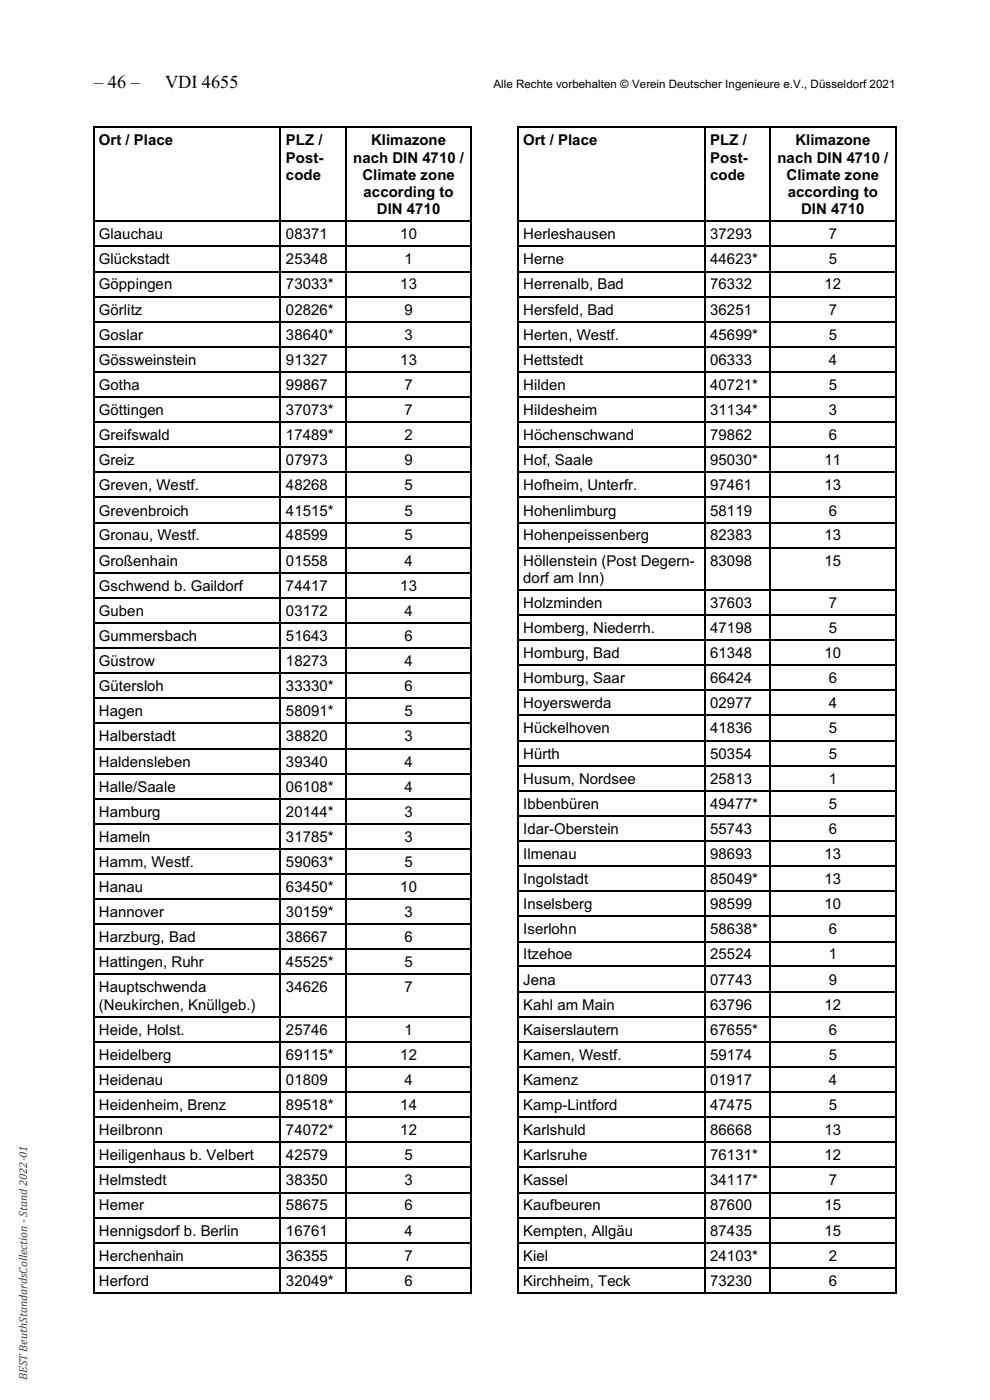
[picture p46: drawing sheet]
<svg xmlns="http://www.w3.org/2000/svg" width="210mm" height="297mm" viewBox="0 0 210 297" stroke-linecap="round" stroke-linejoin="round" font-family="sans-serif">
<defs><g id="words">
<g font-size="3.9">
<text x="20" y="18.6">– 46 –</text>
<text x="35" y="18.6">VDI 4655</text>
</g>
<g font-size="3.2">
<text x="21" y="30.9">Ort / Place</text>
<text x="60.7" y="30.9">PLZ /</text>
<text x="60.7" y="34.5">Post-</text>
<text x="74.9" y="34.5">nach DIN 4710 /</text>
<text x="78.7" y="30.9">Klimazone</text>
<text x="111" y="30.9">Ort / Place</text>
<text x="150.7" y="30.9">PLZ /</text>
<text x="150.7" y="34.5">Post-</text>
<text x="164.9" y="34.5">nach DIN 4710 /</text>
<text x="168.7" y="30.9">Klimazone</text>
<text x="60.7" y="38.1">code</text>
<text x="76.9" y="38.1">Climate zone</text>
<text x="77.1" y="41.8">according to</text>
<text x="150.7" y="38.1">code</text>
<text x="166.9" y="38.1">Climate zone</text>
<text x="167.1" y="41.8">according to</text>
<text x="80" y="45.4">DIN 4710</text>
<text x="170" y="45.4">DIN 4710</text>
<text x="21" y="50.8">Glauchau</text>
<text x="60.7" y="50.8">08371</text>
<text x="84.9" y="50.8">10</text>
<text x="111" y="50.8">Herleshausen</text>
<text x="150.7" y="50.8">37293</text>
<text x="175.8" y="50.8">7</text>
<text x="21" y="56.1">Glückstadt</text>
<text x="60.7" y="56.1">25348</text>
<text x="85.8" y="56.1">1</text>
<text x="111" y="56.1">Herne</text>
<text x="150.7" y="56.1">44623*</text>
<text x="175.8" y="56.1">5</text>
<text x="21" y="61.4">Göppingen</text>
<text x="60.7" y="61.4">73033*</text>
<text x="84.9" y="61.4">13</text>
<text x="111" y="61.4">Herrenalb, Bad</text>
<text x="150.7" y="61.4">76332</text>
<text x="174.9" y="61.4">12</text>
<text x="21" y="66.8">Görlitz</text>
<text x="60.7" y="66.8">02826*</text>
<text x="85.8" y="66.8">9</text>
<text x="111" y="66.8">Hersfeld, Bad</text>
<text x="150.7" y="66.8">36251</text>
<text x="175.8" y="66.8">7</text>
<text x="21" y="72.1">Goslar</text>
<text x="21" y="77.4">Gössweinstein</text>
<text x="60.7" y="72.1">38640*</text>
<text x="60.7" y="77.4">91327</text>
<text x="84.9" y="77.4">13</text>
<text x="85.8" y="72.1">3</text>
<text x="111" y="72.1">Herten, Westf.</text>
<text x="111" y="77.4">Hettstedt</text>
<text x="150.7" y="77.4">06333</text>
<text x="150.7" y="72.1">45699*</text>
<text x="175.8" y="77.4">4</text>
<text x="175.8" y="72.1">5</text>
<text x="21" y="82.7">Gotha</text>
<text x="60.7" y="82.7">99867</text>
<text x="85.8" y="82.7">7</text>
<text x="111" y="82.7">Hilden</text>
<text x="150.7" y="82.7">40721*</text>
<text x="175.8" y="82.7">5</text>
<text x="21" y="88.1">Göttingen</text>
<text x="60.7" y="88.1">37073*</text>
<text x="85.8" y="88.1">7</text>
<text x="111" y="88.1">Hildesheim</text>
<text x="150.7" y="88.1">31134*</text>
<text x="175.8" y="88.1">3</text>
<text x="21" y="93.4">Greifswald</text>
<text x="60.7" y="93.4">17489*</text>
<text x="85.8" y="93.4">2</text>
<text x="111" y="93.4">Höchenschwand</text>
<text x="150.7" y="93.4">79862</text>
<text x="175.8" y="93.4">6</text>
<text x="21" y="98.7">Greiz</text>
<text x="60.7" y="98.7">07973</text>
<text x="85.8" y="98.7">9</text>
<text x="111" y="98.7">Hof, Saale</text>
<text x="150.7" y="98.7">95030*</text>
<text x="174.9" y="98.7">11</text>
<text x="21" y="104.1">Greven, Westf.</text>
<text x="60.7" y="104.1">48268</text>
<text x="85.8" y="104.1">5</text>
<text x="111" y="104.1">Hofheim, Unterfr.</text>
<text x="150.7" y="104.1">97461</text>
<text x="174.9" y="104.1">13</text>
<text x="21" y="109.4">Grevenbroich</text>
<text x="60.7" y="109.4">41515*</text>
<text x="85.8" y="109.4">5</text>
<text x="111" y="109.4">Hohenlimburg</text>
<text x="150.7" y="109.4">58119</text>
<text x="175.8" y="109.4">6</text>
<text x="21" y="114.7">Gronau, Westf.</text>
<text x="60.7" y="114.7">48599</text>
<text x="85.8" y="114.7">5</text>
<text x="111" y="114.7">Hohenpeissenberg</text>
<text x="150.7" y="114.7">82383</text>
<text x="174.9" y="114.7">13</text>
<text x="21" y="120">Großenhain</text>
<text x="21" y="125.3">Gschwend b. Gaildorf</text>
<text x="60.7" y="120">01558</text>
<text x="60.7" y="125.3">74417</text>
<text x="84.9" y="125.3">13</text>
<text x="85.8" y="120">4</text>
<text x="111" y="120">Höllenstein (Post Degern-</text>
<text x="111" y="123.7">dorf am Inn)</text>
<text x="150.7" y="120">83098</text>
<text x="174.9" y="120">15</text>
<text x="21" y="130.7">Guben</text>
<text x="60.7" y="130.7">03172</text>
<text x="85.8" y="130.7">4</text>
<text x="111" y="129">Holzminden</text>
<text x="150.7" y="129">37603</text>
<text x="175.8" y="129">7</text>
<text x="21" y="136">Gummersbach</text>
<text x="60.7" y="136">51643</text>
<text x="85.8" y="136">6</text>
<text x="111" y="134.3">Homberg, Niederrh.</text>
<text x="150.7" y="134.3">47198</text>
<text x="175.8" y="134.3">5</text>
<text x="21" y="141.4">Güstrow</text>
<text x="60.7" y="141.4">18273</text>
<text x="85.8" y="141.4">4</text>
<text x="111" y="139.7">Homburg, Bad</text>
<text x="150.7" y="139.7">61348</text>
<text x="174.9" y="139.7">10</text>
<text x="21" y="146.6">Gütersloh</text>
<text x="60.7" y="146.6">33330*</text>
<text x="85.8" y="146.6">6</text>
<text x="111" y="145">Homburg, Saar</text>
<text x="150.7" y="145">66424</text>
<text x="175.8" y="145">6</text>
<text x="21" y="152">Hagen</text>
<text x="60.7" y="152">58091*</text>
<text x="85.8" y="152">5</text>
<text x="111" y="150.3">Hoyerswerda</text>
<text x="111" y="155.6">Hückelhoven</text>
<text x="150.7" y="150.3">02977</text>
<text x="150.7" y="155.6">41836</text>
<text x="175.8" y="150.3">4</text>
<text x="175.8" y="155.6">5</text>
<text x="21" y="157.3">Halberstadt</text>
<text x="60.7" y="157.3">38820</text>
<text x="85.8" y="157.3">3</text>
<text x="111" y="161">Hürth</text>
<text x="150.7" y="161">50354</text>
<text x="175.8" y="161">5</text>
<text x="21" y="162.6">Haldensleben</text>
<text x="21" y="168">Halle/Saale</text>
<text x="60.7" y="162.6">39340</text>
<text x="60.7" y="168">06108*</text>
<text x="85.8" y="162.6">4</text>
<text x="85.8" y="168">4</text>
<text x="111" y="166.3">Husum, Nordsee</text>
<text x="150.7" y="166.3">25813</text>
<text x="175.8" y="166.3">1</text>
<text x="21" y="173.3">Hamburg</text>
<text x="60.7" y="173.3">20144*</text>
<text x="85.8" y="173.3">3</text>
<text x="111" y="171.6">Ibbenbüren</text>
<text x="150.7" y="171.6">49477*</text>
<text x="175.8" y="171.6">5</text>
<text x="21" y="178.6">Hameln</text>
<text x="60.7" y="178.6">31785*</text>
<text x="85.8" y="178.6">3</text>
<text x="111" y="177">Idar-Oberstein</text>
<text x="150.7" y="177">55743</text>
<text x="175.8" y="177">6</text>
<text x="21" y="183.9">Hamm, Westf.</text>
<text x="60.7" y="183.9">59063*</text>
<text x="85.8" y="183.9">5</text>
<text x="111" y="182.3">Ilmenau</text>
<text x="150.7" y="182.3">98693</text>
<text x="174.9" y="182.3">13</text>
<text x="21" y="189.3">Hanau</text>
<text x="60.7" y="189.3">63450*</text>
<text x="84.9" y="189.3">10</text>
<text x="111" y="187.6">Ingolstadt</text>
<text x="150.7" y="187.6">85049*</text>
<text x="174.9" y="187.6">13</text>
<text x="21" y="194.6">Hannover</text>
<text x="60.7" y="194.6">30159*</text>
<text x="85.8" y="194.6">3</text>
<text x="111" y="192.9">Inselsberg</text>
<text x="150.7" y="192.9">98599</text>
<text x="174.9" y="192.9">10</text>
<text x="21" y="199.9">Harzburg, Bad</text>
<text x="60.7" y="199.9">38667</text>
<text x="85.8" y="199.9">6</text>
<text x="111" y="198.2">Iserlohn</text>
<text x="111" y="203.6">Itzehoe</text>
<text x="150.7" y="198.2">58638*</text>
<text x="150.7" y="203.6">25524</text>
<text x="175.8" y="198.2">6</text>
<text x="175.8" y="203.6">1</text>
<text x="21" y="205.2">Hattingen, Ruhr</text>
<text x="60.7" y="205.2">45525*</text>
<text x="85.8" y="205.2">5</text>
<text x="111" y="208.9">Jena</text>
<text x="150.7" y="208.9">07743</text>
<text x="175.8" y="208.9">9</text>
<text x="21" y="210.6">Hauptschwenda</text>
<text x="21" y="214.2">(Neukirchen, Knüllgeb.)</text>
<text x="60.7" y="210.6">34626</text>
<text x="85.8" y="210.6">7</text>
<text x="111" y="214.2">Kahl am Main</text>
<text x="150.7" y="214.2">63796</text>
<text x="174.9" y="214.2">12</text>
<text x="21" y="219.5">Heide, Holst.</text>
<text x="60.7" y="219.5">25746</text>
<text x="85.8" y="219.5">1</text>
<text x="111" y="219.5">Kaiserslautern</text>
<text x="150.7" y="219.5">67655*</text>
<text x="175.8" y="219.5">6</text>
<text x="21" y="224.9">Heidelberg</text>
<text x="60.7" y="224.9">69115*</text>
<text x="84.9" y="224.9">12</text>
<text x="111" y="224.9">Kamen, Westf.</text>
<text x="150.7" y="224.9">59174</text>
<text x="175.8" y="224.9">5</text>
<text x="21" y="230.2">Heidenau</text>
<text x="60.7" y="230.2">01809</text>
<text x="85.8" y="230.2">4</text>
<text x="111" y="230.2">Kamenz</text>
<text x="150.7" y="230.2">01917</text>
<text x="175.8" y="230.2">4</text>
<text x="21" y="235.5">Heidenheim, Brenz</text>
<text x="60.7" y="235.5">89518*</text>
<text x="84.9" y="235.5">14</text>
<text x="111" y="235.5">Kamp-Lintford</text>
<text x="150.7" y="235.5">47475</text>
<text x="175.8" y="235.5">5</text>
<text x="21" y="240.9">Heilbronn</text>
<text x="60.7" y="240.9">74072*</text>
<text x="84.9" y="240.9">12</text>
<text x="111" y="240.9">Karlshuld</text>
<text x="150.7" y="240.9">86668</text>
<text x="174.9" y="240.9">13</text>
<text x="21" y="246.2">Heiligenhaus b. Velbert</text>
<text x="21" y="251.5">Helmstedt</text>
<text x="60.7" y="246.2">42579</text>
<text x="60.7" y="251.5">38350</text>
<text x="85.8" y="246.2">5</text>
<text x="85.8" y="251.5">3</text>
<text x="111" y="246.2">Karlsruhe</text>
<text x="111" y="251.5">Kassel</text>
<text x="150.7" y="246.2">76131*</text>
<text x="150.7" y="251.5">34117*</text>
<text x="174.9" y="246.2">12</text>
<text x="175.8" y="251.5">7</text>
<text x="21" y="256.8">Hemer</text>
<text x="60.7" y="256.8">58675</text>
<text x="85.8" y="256.8">6</text>
<text x="111" y="256.8">Kaufbeuren</text>
<text x="150.7" y="256.8">87600</text>
<text x="174.9" y="256.8">15</text>
<text x="21" y="262.2">Hennigsdorf b. Berlin</text>
<text x="60.7" y="262.2">16761</text>
<text x="85.8" y="262.2">4</text>
<text x="111" y="262.2">Kempten, Allgäu</text>
<text x="150.7" y="262.2">87435</text>
<text x="174.9" y="262.2">15</text>
<text x="21" y="267.5">Herchenhain</text>
<text x="60.7" y="267.5">36355</text>
<text x="85.8" y="267.5">7</text>
<text x="111" y="267.5">Kiel</text>
<text x="150.7" y="267.5">24103*</text>
<text x="175.8" y="267.5">2</text>
<text x="21" y="272.8">Herford</text>
<text x="60.7" y="272.8">32049*</text>
<text x="85.8" y="272.8">6</text>
<text x="111" y="272.8">Kirchheim, Teck</text>
<text x="150.7" y="272.8">73230</text>
<text x="175.8" y="272.8">6</text>
</g>
<text font-size="2.5" x="104.7" y="18.6">Alle Rechte vorbehalten © Verein Deutscher Ingenieure e.V., Düsseldorf 2021</text>
<text font-size="2.5" fill="#424242" x="5.8" y="292.8" transform="rotate(-90 5.8 292.8)">BEST BeuthStandardsCollection - Stand 2022-01</text>
</g></defs>
<g fill="#000">
<path d="M19.7 26.9h.3v.2h-.3zM59.4 26.9h.2v.2h-.2zM73.2 26.9h.2v.2h-.2zM99.9 26.9h.2v.2h-.2zM109.8 26.9h.2v.2h-.2zM149.4 26.9h.2v.2h-.2zM163.2 26.9h.3v.2h-.3zM189.9 26.9h.3v.2h-.3zM19.7 46.8h.3v.3h-.3zM19.7 52.2h.3v.2h-.3zM19.7 57.5h.3v.2h-.3zM59.4 46.8h.2v.3h-.2z"/>
<path d="M59.4 52.2h.2v.2h-.2zM59.4 57.5h.2v.2h-.2zM73.2 46.8h.2v.3h-.2zM73.2 52.2h.2v.2h-.2zM73.2 57.5h.2v.2h-.2zM99.9 46.8h.2v.3h-.2zM99.9 52.2h.2v.2h-.2zM99.9 57.5h.2v.2h-.2zM109.8 46.8h.2v.3h-.2zM109.8 52.2h.2v.2h-.2zM109.8 57.5h.2v.2h-.2zM149.4 46.8h.2v.3h-.2z"/>
<path d="M149.4 52.2h.2v.2h-.2zM149.4 57.5h.2v.2h-.2zM163.2 46.8h.3v.3h-.3zM163.2 52.2h.3v.2h-.3zM163.2 57.5h.3v.2h-.3zM189.9 46.8h.3v.3h-.3zM189.9 52.2h.3v.2h-.3zM189.9 57.5h.3v.2h-.3zM19.7 62.8h.3v.3h-.3zM19.7 68.2h.3v.2h-.3zM19.7 73.4h.3v.3h-.3zM19.7 78.8h.3v.2h-.3z"/>
<path d="M59.4 62.8h.2v.3h-.2zM59.4 68.2h.2v.2h-.2zM59.4 73.4h.2v.3h-.2zM59.4 78.8h.2v.2h-.2zM73.2 62.8h.2v.3h-.2zM73.2 68.2h.2v.2h-.2zM73.2 73.4h.2v.3h-.2zM73.2 78.8h.2v.2h-.2zM99.9 62.8h.2v.3h-.2zM99.9 68.2h.2v.2h-.2zM99.9 73.4h.2v.3h-.2zM99.9 78.8h.2v.2h-.2z"/>
<path d="M109.8 62.8h.2v.3h-.2zM109.8 68.2h.2v.2h-.2zM109.8 73.4h.2v.3h-.2zM109.8 78.8h.2v.2h-.2zM149.4 62.8h.2v.3h-.2zM149.4 68.2h.2v.2h-.2zM149.4 73.4h.2v.3h-.2zM149.4 78.8h.2v.2h-.2zM163.2 62.8h.3v.3h-.3zM163.2 68.2h.3v.2h-.3zM163.2 73.4h.3v.3h-.3zM163.2 78.8h.3v.2h-.3z"/>
<path d="M189.9 62.8h.3v.3h-.3zM189.9 68.2h.3v.2h-.3zM189.9 73.4h.3v.3h-.3zM189.9 78.8h.3v.2h-.3zM19.7 84.1h.3v.3h-.3zM19.7 89.5h.3v.2h-.3zM19.7 94.8h.3v.2h-.3zM59.4 84.1h.2v.3h-.2zM59.4 89.5h.2v.2h-.2zM59.4 94.8h.2v.2h-.2zM73.2 84.1h.2v.3h-.2zM73.2 89.5h.2v.2h-.2z"/>
<path d="M73.2 94.8h.2v.2h-.2zM99.9 84.1h.2v.3h-.2zM99.9 89.5h.2v.2h-.2zM99.9 94.8h.2v.2h-.2zM109.8 84.1h.2v.3h-.2zM109.8 89.5h.2v.2h-.2zM109.8 94.8h.2v.2h-.2zM149.4 84.1h.2v.3h-.2zM149.4 89.5h.2v.2h-.2zM149.4 94.8h.2v.2h-.2zM163.2 84.1h.3v.3h-.3zM163.2 89.5h.3v.2h-.3z"/>
<path d="M163.2 94.8h.3v.2h-.3zM189.9 84.1h.3v.3h-.3zM189.9 89.5h.3v.2h-.3zM189.9 94.8h.3v.2h-.3zM19.7 100.1h.3v.2h-.3zM19.7 105.4h.3v.3h-.3zM19.7 110.7h.3v.3h-.3zM19.7 116.1h.3v.2h-.3zM59.4 100.1h.2v.2h-.2zM59.4 105.4h.2v.3h-.2zM59.4 110.7h.2v.3h-.2zM59.4 116.1h.2v.2h-.2z"/>
<path d="M73.2 100.1h.2v.2h-.2zM73.2 105.4h.2v.3h-.2zM73.2 110.7h.2v.3h-.2zM73.2 116.1h.2v.2h-.2zM99.9 100.1h.2v.2h-.2zM99.9 105.4h.2v.3h-.2zM99.9 110.7h.2v.3h-.2zM99.9 116.1h.2v.2h-.2zM109.8 100.1h.2v.2h-.2zM109.8 105.4h.2v.3h-.2zM109.8 110.7h.2v.3h-.2zM109.8 116.1h.2v.2h-.2z"/>
<path d="M149.4 100.1h.2v.2h-.2zM149.4 105.4h.2v.3h-.2zM149.4 110.7h.2v.3h-.2zM149.4 116.1h.2v.2h-.2zM163.2 100.1h.3v.2h-.3zM163.2 105.4h.3v.3h-.3zM163.2 110.7h.3v.3h-.3zM163.2 116.1h.3v.2h-.3zM189.9 100.1h.3v.2h-.3zM189.9 105.4h.3v.3h-.3zM189.9 110.7h.3v.3h-.3zM189.9 116.1h.3v.2h-.3z"/>
<path d="M19.7 121.4h.3v.3h-.3zM19.7 126.7h.3v.3h-.3zM19.7 132h.3v.3h-.3zM19.7 137.4h.3v.2h-.3zM59.4 121.4h.2v.3h-.2zM59.4 126.7h.2v.3h-.2zM59.4 132h.2v.3h-.2zM59.4 137.4h.2v.2h-.2zM73.2 121.4h.2v.3h-.2zM73.2 126.7h.2v.3h-.2zM73.2 132h.2v.3h-.2zM73.2 137.4h.2v.2h-.2z"/>
<path d="M99.9 121.4h.2v.3h-.2zM99.9 126.7h.2v.3h-.2zM99.9 132h.2v.3h-.2zM99.9 137.4h.2v.2h-.2zM109.8 125.1h.2v.2h-.2zM109.8 130.4h.2v.2h-.2zM109.8 135.7h.2v.3h-.2zM149.4 125.1h.2v.2h-.2zM149.4 130.4h.2v.2h-.2zM149.4 135.7h.2v.3h-.2zM163.2 125.1h.3v.2h-.3zM163.2 130.4h.3v.2h-.3z"/>
<path d="M163.2 135.7h.3v.3h-.3zM189.9 125.1h.3v.2h-.3zM189.9 130.4h.3v.2h-.3zM189.9 135.7h.3v.3h-.3zM19.7 142.7h.3v.3h-.3zM19.7 148h.3v.3h-.3zM19.7 153.4h.3v.2h-.3zM19.7 158.7h.3v.3h-.3zM59.4 142.7h.2v.3h-.2zM59.4 148h.2v.3h-.2zM59.4 153.4h.2v.2h-.2zM59.4 158.7h.2v.3h-.2z"/>
<path d="M73.2 142.7h.2v.3h-.2zM73.2 148h.2v.3h-.2zM73.2 153.4h.2v.2h-.2zM73.2 158.7h.2v.3h-.2zM99.9 142.7h.2v.3h-.2zM99.9 148h.2v.3h-.2zM99.9 153.4h.2v.2h-.2zM99.9 158.7h.2v.3h-.2zM109.8 141h.2v.3h-.2zM109.8 146.3h.2v.3h-.2zM109.8 151.7h.2v.2h-.2zM109.8 157h.2v.3h-.2z"/>
<path d="M149.4 141h.2v.3h-.2zM149.4 146.3h.2v.3h-.2zM149.4 151.7h.2v.2h-.2zM149.4 157h.2v.3h-.2zM163.2 141h.3v.3h-.3zM163.2 146.3h.3v.3h-.3zM163.2 151.7h.3v.2h-.3zM163.2 157h.3v.3h-.3zM189.9 141h.3v.3h-.3zM189.9 146.3h.3v.3h-.3zM189.9 151.7h.3v.2h-.3zM189.9 157h.3v.3h-.3z"/>
<path d="M19.7 164h.3v.3h-.3zM19.7 169.3h.3v.3h-.3zM19.7 174.7h.3v.2h-.3zM59.4 164h.2v.3h-.2zM59.4 169.3h.2v.3h-.2zM59.4 174.7h.2v.2h-.2zM73.2 164h.2v.3h-.2zM73.2 169.3h.2v.3h-.2zM73.2 174.7h.2v.2h-.2zM99.9 164h.2v.3h-.2zM99.9 169.3h.2v.3h-.2zM99.9 174.7h.2v.2h-.2z"/>
<path d="M109.8 162.3h.2v.3h-.2zM109.8 167.7h.2v.2h-.2zM109.8 173h.2v.2h-.2zM109.8 178.3h.2v.3h-.2zM149.4 162.3h.2v.3h-.2zM149.4 167.7h.2v.2h-.2zM149.4 173h.2v.2h-.2zM149.4 178.3h.2v.3h-.2zM163.2 162.3h.3v.3h-.3zM163.2 167.7h.3v.2h-.3zM163.2 173h.3v.2h-.3zM163.2 178.3h.3v.3h-.3z"/>
<path d="M189.9 162.3h.3v.3h-.3zM189.9 167.7h.3v.2h-.3zM189.9 173h.3v.2h-.3zM189.9 178.3h.3v.3h-.3zM19.7 180h.3v.3h-.3zM19.7 185.3h.3v.3h-.3zM19.7 190.7h.3v.2h-.3zM19.7 196h.3v.2h-.3zM59.4 180h.2v.3h-.2zM59.4 185.3h.2v.3h-.2zM59.4 190.7h.2v.2h-.2zM59.4 196h.2v.2h-.2z"/>
<path d="M73.2 180h.2v.3h-.2zM73.2 185.3h.2v.3h-.2zM73.2 190.7h.2v.2h-.2zM73.2 196h.2v.2h-.2zM99.9 180h.2v.3h-.2zM99.9 185.3h.2v.3h-.2zM99.9 190.7h.2v.2h-.2zM99.9 196h.2v.2h-.2zM109.8 183.6h.2v.3h-.2zM109.8 189h.2v.2h-.2zM109.8 194.3h.2v.3h-.2zM109.8 199.6h.2v.3h-.2z"/>
<path d="M149.4 183.6h.2v.3h-.2zM149.4 189h.2v.2h-.2zM149.4 194.3h.2v.3h-.2zM149.4 199.6h.2v.3h-.2zM163.2 183.6h.3v.3h-.3zM163.2 189h.3v.2h-.3zM163.2 194.3h.3v.3h-.3zM163.2 199.6h.3v.3h-.3zM189.9 183.6h.3v.3h-.3zM189.9 189h.3v.2h-.3zM189.9 194.3h.3v.3h-.3zM189.9 199.6h.3v.3h-.3z"/>
<path d="M19.7 201.3h.3v.2h-.3zM19.7 206.6h.3v.3h-.3zM19.7 215.6h.3v.3h-.3zM59.4 201.3h.2v.2h-.2zM59.4 206.6h.2v.3h-.2zM59.4 215.6h.2v.3h-.2zM73.2 201.3h.2v.2h-.2zM73.2 206.6h.2v.3h-.2zM73.2 215.6h.2v.3h-.2zM99.9 201.3h.2v.2h-.2zM99.9 206.6h.2v.3h-.2zM99.9 215.6h.2v.3h-.2z"/>
<path d="M109.8 204.9h.2v.3h-.2zM109.8 210.3h.2v.2h-.2zM109.8 215.6h.2v.3h-.2zM149.4 204.9h.2v.3h-.2zM149.4 210.3h.2v.2h-.2zM149.4 215.6h.2v.3h-.2zM163.2 204.9h.3v.3h-.3zM163.2 210.3h.3v.2h-.3zM163.2 215.6h.3v.3h-.3zM189.9 204.9h.3v.3h-.3zM189.9 210.3h.3v.2h-.3zM189.9 215.6h.3v.3h-.3z"/>
<path d="M19.7 220.9h.3v.3h-.3zM19.7 226.3h.3v.2h-.3zM19.7 231.6h.3v.3h-.3zM19.7 236.9h.3v.3h-.3zM59.4 220.9h.2v.3h-.2zM59.4 226.3h.2v.2h-.2zM59.4 231.6h.2v.3h-.2zM59.4 236.9h.2v.3h-.2zM73.2 220.9h.2v.3h-.2zM73.2 226.3h.2v.2h-.2zM73.2 231.6h.2v.3h-.2zM73.2 236.9h.2v.3h-.2z"/>
<path d="M99.9 220.9h.2v.3h-.2zM99.9 226.3h.2v.2h-.2zM99.9 231.6h.2v.3h-.2zM99.9 236.9h.2v.3h-.2zM109.8 220.9h.2v.3h-.2zM109.8 226.3h.2v.2h-.2zM109.8 231.6h.2v.3h-.2zM109.8 236.9h.2v.3h-.2zM149.4 220.9h.2v.3h-.2zM149.4 226.3h.2v.2h-.2zM149.4 231.6h.2v.3h-.2zM149.4 236.9h.2v.3h-.2z"/>
<path d="M163.2 220.9h.3v.3h-.3zM163.2 226.3h.3v.2h-.3zM163.2 231.6h.3v.3h-.3zM163.2 236.9h.3v.3h-.3zM189.9 220.9h.3v.3h-.3zM189.9 226.3h.3v.2h-.3zM189.9 231.6h.3v.3h-.3zM189.9 236.9h.3v.3h-.3zM19.7 242.2h.3v.3h-.3zM19.7 247.6h.3v.2h-.3zM19.7 252.9h.3v.3h-.3zM19.7 258.2h.3v.3h-.3z"/>
<path d="M59.4 242.2h.2v.3h-.2zM59.4 247.6h.2v.2h-.2zM59.4 252.9h.2v.3h-.2zM59.4 258.2h.2v.3h-.2zM73.2 242.2h.2v.3h-.2zM73.2 247.6h.2v.2h-.2zM73.2 252.9h.2v.3h-.2zM73.2 258.2h.2v.3h-.2zM99.9 242.2h.2v.3h-.2zM99.9 247.6h.2v.2h-.2zM99.9 252.9h.2v.3h-.2zM99.9 258.2h.2v.3h-.2z"/>
<path d="M109.8 242.2h.2v.3h-.2zM109.8 247.6h.2v.2h-.2zM109.8 252.9h.2v.3h-.2zM109.8 258.2h.2v.3h-.2zM149.4 242.2h.2v.3h-.2zM149.4 247.6h.2v.2h-.2zM149.4 252.9h.2v.3h-.2zM149.4 258.2h.2v.3h-.2zM163.2 242.2h.3v.3h-.3zM163.2 247.6h.3v.2h-.3zM163.2 252.9h.3v.3h-.3zM163.2 258.2h.3v.3h-.3z"/>
<path d="M189.9 242.2h.3v.3h-.3zM189.9 247.6h.3v.2h-.3zM189.9 252.9h.3v.3h-.3zM189.9 258.2h.3v.3h-.3zM19.7 263.5h.3v.3h-.3zM19.7 268.9h.3v.2h-.3zM19.7 274.2h.3v.2h-.3zM59.4 263.5h.2v.3h-.2zM59.4 268.9h.2v.2h-.2zM59.4 274.2h.2v.2h-.2zM73.2 263.5h.2v.3h-.2zM73.2 268.9h.2v.2h-.2z"/>
<path d="M73.2 274.2h.2v.2h-.2zM99.9 263.5h.2v.3h-.2zM99.9 268.9h.2v.2h-.2zM99.9 274.2h.2v.2h-.2zM109.8 263.5h.2v.3h-.2zM109.8 268.9h.2v.2h-.2zM109.8 274.2h.2v.2h-.2zM149.4 263.5h.2v.3h-.2zM149.4 268.9h.2v.2h-.2zM149.4 274.2h.2v.2h-.2zM163.2 263.5h.3v.3h-.3zM163.2 268.9h.3v.2h-.3z"/>
<path d="M163.2 274.2h.3v.2h-.3zM189.9 263.5h.3v.3h-.3zM189.9 268.9h.3v.2h-.3zM189.9 274.2h.3v.2h-.3z"/>
</g>
<g fill="none" stroke="#000" stroke-width=".25">
<path d="M19.9 27.1v19.7M20 27h39.4M59.5 27.1v19.7M59.6 27h13.6M73.3 27.1v19.7M73.4 27h26.5M100 27.1v19.7M109.9 27.1v19.7M110 27h39.4M149.5 27.1v19.7M149.6 27h13.6M163.4 27.1v19.7"/>
<path d="M163.5 27h26.4M190 27.1v19.7M19.9 47.1v5.1M19.9 52.4v5.1M19.9 57.7v5.1M20 46.9h39.4M20 52.3h39.4M20 57.6h39.4M59.5 47.1v5.1M59.5 52.4v5.1M59.5 57.7v5.1M59.6 46.9h13.6"/>
<path d="M59.6 52.3h13.6M59.6 57.6h13.6M73.3 47.1v5.1M73.3 52.4v5.1M73.3 57.7v5.1M73.4 46.9h26.5M73.4 52.3h26.5M73.4 57.6h26.5M100 47.1v5.1M100 52.4v5.1M100 57.7v5.1M109.9 47.1v5.1"/>
<path d="M109.9 52.4v5.1M109.9 57.7v5.1M110 46.9h39.4M110 52.3h39.4M110 57.6h39.4M149.5 47.1v5.1M149.5 52.4v5.1M149.5 57.7v5.1M149.6 46.9h13.6M149.6 52.3h13.6M149.6 57.6h13.6M163.4 47.1v5.1"/>
<path d="M163.4 52.4v5.1M163.4 57.7v5.1M163.5 46.9h26.4M163.5 52.3h26.4M163.5 57.6h26.4M190 47.1v5.1M190 52.4v5.1M190 57.7v5.1M19.9 63.1v5.1M19.9 68.4v5M19.9 73.7v5.1M19.9 79v5.1"/>
<path d="M20 62.9h39.4M20 68.3h39.4M20 73.6h39.4M20 78.9h39.4M59.5 63.1v5.1M59.5 68.4v5M59.5 73.7v5.1M59.5 79v5.1M59.6 62.9h13.6M59.6 68.3h13.6M59.6 73.6h13.6M59.6 78.9h13.6"/>
<path d="M73.3 63.1v5.1M73.3 68.4v5M73.3 73.7v5.1M73.3 79v5.1M73.4 62.9h26.5M73.4 68.3h26.5M73.4 73.6h26.5M73.4 78.9h26.5M100 63.1v5.1M100 68.4v5M100 73.7v5.1M100 79v5.1"/>
<path d="M109.9 63.1v5.1M109.9 68.4v5M109.9 73.7v5.1M109.9 79v5.1M110 62.9h39.4M110 68.3h39.4M110 73.6h39.4M110 78.9h39.4M149.5 63.1v5.1M149.5 68.4v5M149.5 73.7v5.1M149.5 79v5.1"/>
<path d="M149.6 62.9h13.6M149.6 68.3h13.6M149.6 73.6h13.6M149.6 78.9h13.6M163.4 63.1v5.1M163.4 68.4v5M163.4 73.7v5.1M163.4 79v5.1M163.5 62.9h26.4M163.5 68.3h26.4M163.5 73.6h26.4M163.5 78.9h26.4"/>
<path d="M190 63.1v5.1M190 68.4v5M190 73.7v5.1M190 79v5.1M19.9 84.4v5.1M19.9 89.7v5.1M19.9 95v5.1M20 84.2h39.4M20 89.6h39.4M20 94.9h39.4M59.5 84.4v5.1M59.5 89.7v5.1"/>
<path d="M59.5 95v5.1M59.6 84.2h13.6M59.6 89.6h13.6M59.6 94.9h13.6M73.3 84.4v5.1M73.3 89.7v5.1M73.3 95v5.1M73.4 84.2h26.5M73.4 89.6h26.5M73.4 94.9h26.5M100 84.4v5.1M100 89.7v5.1"/>
<path d="M100 95v5.1M109.9 84.4v5.1M109.9 89.7v5.1M109.9 95v5.1M110 84.2h39.4M110 89.6h39.4M110 94.9h39.4M149.5 84.4v5.1M149.5 89.7v5.1M149.5 95v5.1M149.6 84.2h13.6M149.6 89.6h13.6"/>
<path d="M149.6 94.9h13.6M163.4 84.4v5.1M163.4 89.7v5.1M163.4 95v5.1M163.5 84.2h26.4M163.5 89.6h26.4M163.5 94.9h26.4M190 84.4v5.1M190 89.7v5.1M190 95v5.1M19.9 100.3v5.1M19.9 105.7v5"/>
<path d="M19.9 111v5.1M19.9 116.3v5.1M20 100.2h39.4M20 105.5h39.4M20 110.9h39.4M20 116.2h39.4M59.5 100.3v5.1M59.5 105.7v5M59.5 111v5.1M59.5 116.3v5.1M59.6 100.2h13.6M59.6 105.5h13.6"/>
<path d="M59.6 110.9h13.6M59.6 116.2h13.6M73.3 100.3v5.1M73.3 105.7v5M73.3 111v5.1M73.3 116.3v5.1M73.4 100.2h26.5M73.4 105.5h26.5M73.4 110.9h26.5M73.4 116.2h26.5M100 100.3v5.1M100 105.7v5"/>
<path d="M100 111v5.1M100 116.3v5.1M109.9 100.3v5.1M109.9 105.7v5M109.9 111v5.1M109.9 116.3v8.8M110 100.2h39.4M110 105.5h39.4M110 110.9h39.4M110 116.2h39.4M149.5 100.3v5.1M149.5 105.7v5"/>
<path d="M149.5 111v5.1M149.5 116.3v8.8M149.6 100.2h13.6M149.6 105.5h13.6M149.6 110.9h13.6M149.6 116.2h13.6M163.4 100.3v5.1M163.4 105.7v5M163.4 111v5.1M163.4 116.3v8.8M163.5 100.2h26.4M163.5 105.5h26.4"/>
<path d="M163.5 110.9h26.4M163.5 116.2h26.4M190 100.3v5.1M190 105.7v5M190 111v5.1M190 116.3v8.8M19.9 121.7v5M19.9 127v5M19.9 132.3v5.1M19.9 137.6v5.1M20 121.5h39.4M20 126.9h39.4"/>
<path d="M20 132.2h39.4M20 137.5h39.4M59.5 121.7v5M59.5 127v5M59.5 132.3v5.1M59.5 137.6v5.1M59.6 121.5h13.6M59.6 126.9h13.6M59.6 132.2h13.6M59.6 137.5h13.6M73.3 121.7v5M73.3 127v5"/>
<path d="M73.3 132.3v5.1M73.3 137.6v5.1M73.4 121.5h26.5M73.4 126.9h26.5M73.4 132.2h26.5M73.4 137.5h26.5M100 121.7v5M100 127v5M100 132.3v5.1M100 137.6v5.1M109.9 125.3v5.1M109.9 130.6v5.1"/>
<path d="M109.9 136v5M110 125.2h39.4M110 130.5h39.4M110 135.8h39.4M149.5 125.3v5.1M149.5 130.6v5.1M149.5 136v5M149.6 125.2h13.6M149.6 130.5h13.6M149.6 135.8h13.6M163.4 125.3v5.1M163.4 130.6v5.1"/>
<path d="M163.4 136v5M163.5 125.2h26.4M163.5 130.5h26.4M163.5 135.8h26.4M190 125.3v5.1M190 130.6v5.1M190 136v5M19.9 143v5M19.9 148.3v5.1M19.9 153.6v5.1M19.9 159v5M20 142.8h39.4"/>
<path d="M20 148.2h39.4M20 153.5h39.4M20 158.8h39.4M59.5 143v5M59.5 148.3v5.1M59.5 153.6v5.1M59.5 159v5M59.6 142.8h13.6M59.6 148.2h13.6M59.6 153.5h13.6M59.6 158.8h13.6M73.3 143v5"/>
<path d="M73.3 148.3v5.1M73.3 153.6v5.1M73.3 159v5M73.4 142.8h26.5M73.4 148.2h26.5M73.4 153.5h26.5M73.4 158.8h26.5M100 143v5M100 148.3v5.1M100 153.6v5.1M100 159v5M109.9 141.3v5"/>
<path d="M109.9 146.6v5.1M109.9 151.9v5.1M109.9 157.3v5M110 141.1h39.4M110 146.5h39.4M110 151.8h39.4M110 157.1h39.4M149.5 141.3v5M149.5 146.6v5.1M149.5 151.9v5.1M149.5 157.3v5M149.6 141.1h13.6"/>
<path d="M149.6 146.5h13.6M149.6 151.8h13.6M149.6 157.1h13.6M163.4 141.3v5M163.4 146.6v5.1M163.4 151.9v5.1M163.4 157.3v5M163.5 141.1h26.4M163.5 146.5h26.4M163.5 151.8h26.4M163.5 157.1h26.4M190 141.3v5"/>
<path d="M190 146.6v5.1M190 151.9v5.1M190 157.3v5M19.9 164.3v5M19.9 169.6v5.1M19.9 174.9v5.1M20 164.1h39.4M20 169.5h39.4M20 174.8h39.4M59.5 164.3v5M59.5 169.6v5.1M59.5 174.9v5.1"/>
<path d="M59.6 164.1h13.6M59.6 169.5h13.6M59.6 174.8h13.6M73.3 164.3v5M73.3 169.6v5.1M73.3 174.9v5.1M73.4 164.1h26.5M73.4 169.5h26.5M73.4 174.8h26.5M100 164.3v5M100 169.6v5.1M100 174.9v5.1"/>
<path d="M109.9 162.6v5.1M109.9 167.9v5.1M109.9 173.2v5.1M109.9 178.6v5M110 162.5h39.4M110 167.8h39.4M110 173.1h39.4M110 178.4h39.4M149.5 162.6v5.1M149.5 167.9v5.1M149.5 173.2v5.1M149.5 178.6v5"/>
<path d="M149.6 162.5h13.6M149.6 167.8h13.6M149.6 173.1h13.6M149.6 178.4h13.6M163.4 162.6v5.1M163.4 167.9v5.1M163.4 173.2v5.1M163.4 178.6v5M163.5 162.5h26.4M163.5 167.8h26.4M163.5 173.1h26.4M163.5 178.4h26.4"/>
<path d="M190 162.6v5.1M190 167.9v5.1M190 173.2v5.1M190 178.6v5M19.9 180.3v5M19.9 185.6v5.1M19.9 190.9v5.1M19.9 196.2v5.1M20 180.1h39.4M20 185.5h39.4M20 190.8h39.4M20 196.1h39.4"/>
<path d="M59.5 180.3v5M59.5 185.6v5.1M59.5 190.9v5.1M59.5 196.2v5.1M59.6 180.1h13.6M59.6 185.5h13.6M59.6 190.8h13.6M59.6 196.1h13.6M73.3 180.3v5M73.3 185.6v5.1M73.3 190.9v5.1M73.3 196.2v5.1"/>
<path d="M73.4 180.1h26.5M73.4 185.5h26.5M73.4 190.8h26.5M73.4 196.1h26.5M100 180.3v5M100 185.6v5.1M100 190.9v5.1M100 196.2v5.1M109.9 183.9v5.1M109.9 189.2v5.1M109.9 194.6v5M109.9 199.9v5"/>
<path d="M110 183.8h39.4M110 189.1h39.4M110 194.4h39.4M110 199.8h39.4M149.5 183.9v5.1M149.5 189.2v5.1M149.5 194.6v5M149.5 199.9v5M149.6 183.8h13.6M149.6 189.1h13.6M149.6 194.4h13.6M149.6 199.8h13.6"/>
<path d="M163.4 183.9v5.1M163.4 189.2v5.1M163.4 194.6v5M163.4 199.9v5M163.5 183.8h26.4M163.5 189.1h26.4M163.5 194.4h26.4M163.5 199.8h26.4M190 183.9v5.1M190 189.2v5.1M190 194.6v5M190 199.9v5"/>
<path d="M19.9 201.5v5.1M19.9 206.9v8.7M19.9 215.9v5M20 201.4h39.4M20 206.8h39.4M20 215.7h39.4M59.5 201.5v5.1M59.5 206.9v8.7M59.5 215.9v5M59.6 201.4h13.6M59.6 206.8h13.6M59.6 215.7h13.6"/>
<path d="M73.3 201.5v5.1M73.3 206.9v8.7M73.3 215.9v5M73.4 201.4h26.5M73.4 206.8h26.5M73.4 215.7h26.5M100 201.5v5.1M100 206.9v8.7M100 215.9v5M109.9 205.2v5.1M109.9 210.5v5.1M109.9 215.9v5"/>
<path d="M110 215.7h39.4M110 205.1h39.4M110 210.4h39.4M149.5 205.2v5.1M149.5 210.5v5.1M149.5 215.9v5M149.6 215.7h13.6M149.6 205.1h13.6M149.6 210.4h13.6M163.4 205.2v5.1M163.4 210.5v5.1M163.4 215.9v5"/>
<path d="M163.5 215.7h26.4M163.5 205.1h26.4M163.5 210.4h26.4M190 205.2v5.1M190 210.5v5.1M190 215.9v5M19.9 221.2v5.1M19.9 226.5v5.1M19.9 231.9v5M19.9 237.2v5M20 221.1h39.4M20 226.4h39.4"/>
<path d="M20 231.7h39.4M20 237h39.4M59.5 221.2v5.1M59.5 226.5v5.1M59.5 231.9v5M59.5 237.2v5M59.6 221.1h13.6M59.6 226.4h13.6M59.6 231.7h13.6M59.6 237h13.6M73.3 221.2v5.1M73.3 226.5v5.1"/>
<path d="M73.3 231.9v5M73.3 237.2v5M73.4 221.1h26.5M73.4 226.4h26.5M73.4 231.7h26.5M73.4 237h26.5M100 221.2v5.1M100 226.5v5.1M100 231.9v5M100 237.2v5M109.9 221.2v5.1M109.9 226.5v5.1"/>
<path d="M109.9 231.9v5M109.9 237.2v5M110 221.1h39.4M110 226.4h39.4M110 231.7h39.4M110 237h39.4M149.5 221.2v5.1M149.5 226.5v5.1M149.5 231.9v5M149.5 237.2v5M149.6 221.1h13.6M149.6 226.4h13.6"/>
<path d="M149.6 231.7h13.6M149.6 237h13.6M163.4 221.2v5.1M163.4 226.5v5.1M163.4 231.9v5M163.4 237.2v5M163.5 221.1h26.4M163.5 226.4h26.4M163.5 231.7h26.4M163.5 237h26.4M190 221.2v5.1M190 226.5v5.1"/>
<path d="M190 231.9v5M190 237.2v5M19.9 242.5v5.1M19.9 247.8v5.1M19.9 253.2v5M19.9 258.5v5M20 242.4h39.4M20 247.7h39.4M20 253h39.4M20 258.4h39.4M59.5 242.5v5.1M59.5 247.8v5.1"/>
<path d="M59.5 253.2v5M59.5 258.5v5M59.6 242.4h13.6M59.6 247.7h13.6M59.6 253h13.6M59.6 258.4h13.6M73.3 242.5v5.1M73.3 247.8v5.1M73.3 253.2v5M73.3 258.5v5M73.4 242.4h26.5M73.4 247.7h26.5"/>
<path d="M73.4 253h26.5M73.4 258.4h26.5M100 242.5v5.1M100 247.8v5.1M100 253.2v5M100 258.5v5M109.9 242.5v5.1M109.9 247.8v5.1M109.9 253.2v5M109.9 258.5v5M110 242.4h39.4M110 247.7h39.4"/>
<path d="M110 253h39.4M110 258.4h39.4M149.5 242.5v5.1M149.5 247.8v5.1M149.5 253.2v5M149.5 258.5v5M149.6 242.4h13.6M149.6 247.7h13.6M149.6 253h13.6M149.6 258.4h13.6M163.4 242.5v5.1M163.4 247.8v5.1"/>
<path d="M163.4 253.2v5M163.4 258.5v5M163.5 242.4h26.4M163.5 247.7h26.4M163.5 253h26.4M163.5 258.4h26.4M190 242.5v5.1M190 247.8v5.1M190 253.2v5M190 258.5v5M19.9 263.8v5.1M19.9 269.1v5.1"/>
<path d="M20 263.7h39.4M20 269h39.4M20 274.3h39.4M59.5 263.8v5.1M59.5 269.1v5.1M59.6 263.7h13.6M59.6 269h13.6M59.6 274.3h13.6M73.3 263.8v5.1M73.3 269.1v5.1M73.4 263.7h26.5M73.4 269h26.5"/>
<path d="M73.4 274.3h26.5M100 263.8v5.1M100 269.1v5.1M109.9 263.8v5.1M109.9 269.1v5.1M110 263.7h39.4M110 269h39.4M110 274.3h39.4M149.5 263.8v5.1M149.5 269.1v5.1M149.6 263.7h13.6M149.6 269h13.6"/>
<path d="M149.6 274.3h13.6M163.4 263.8v5.1M163.4 269.1v5.1M163.5 263.7h26.4M163.5 269h26.4M163.5 274.3h26.4M190 263.8v5.1M190 269.1v5.1"/>
</g>
<use href="#words"/>
</svg>
